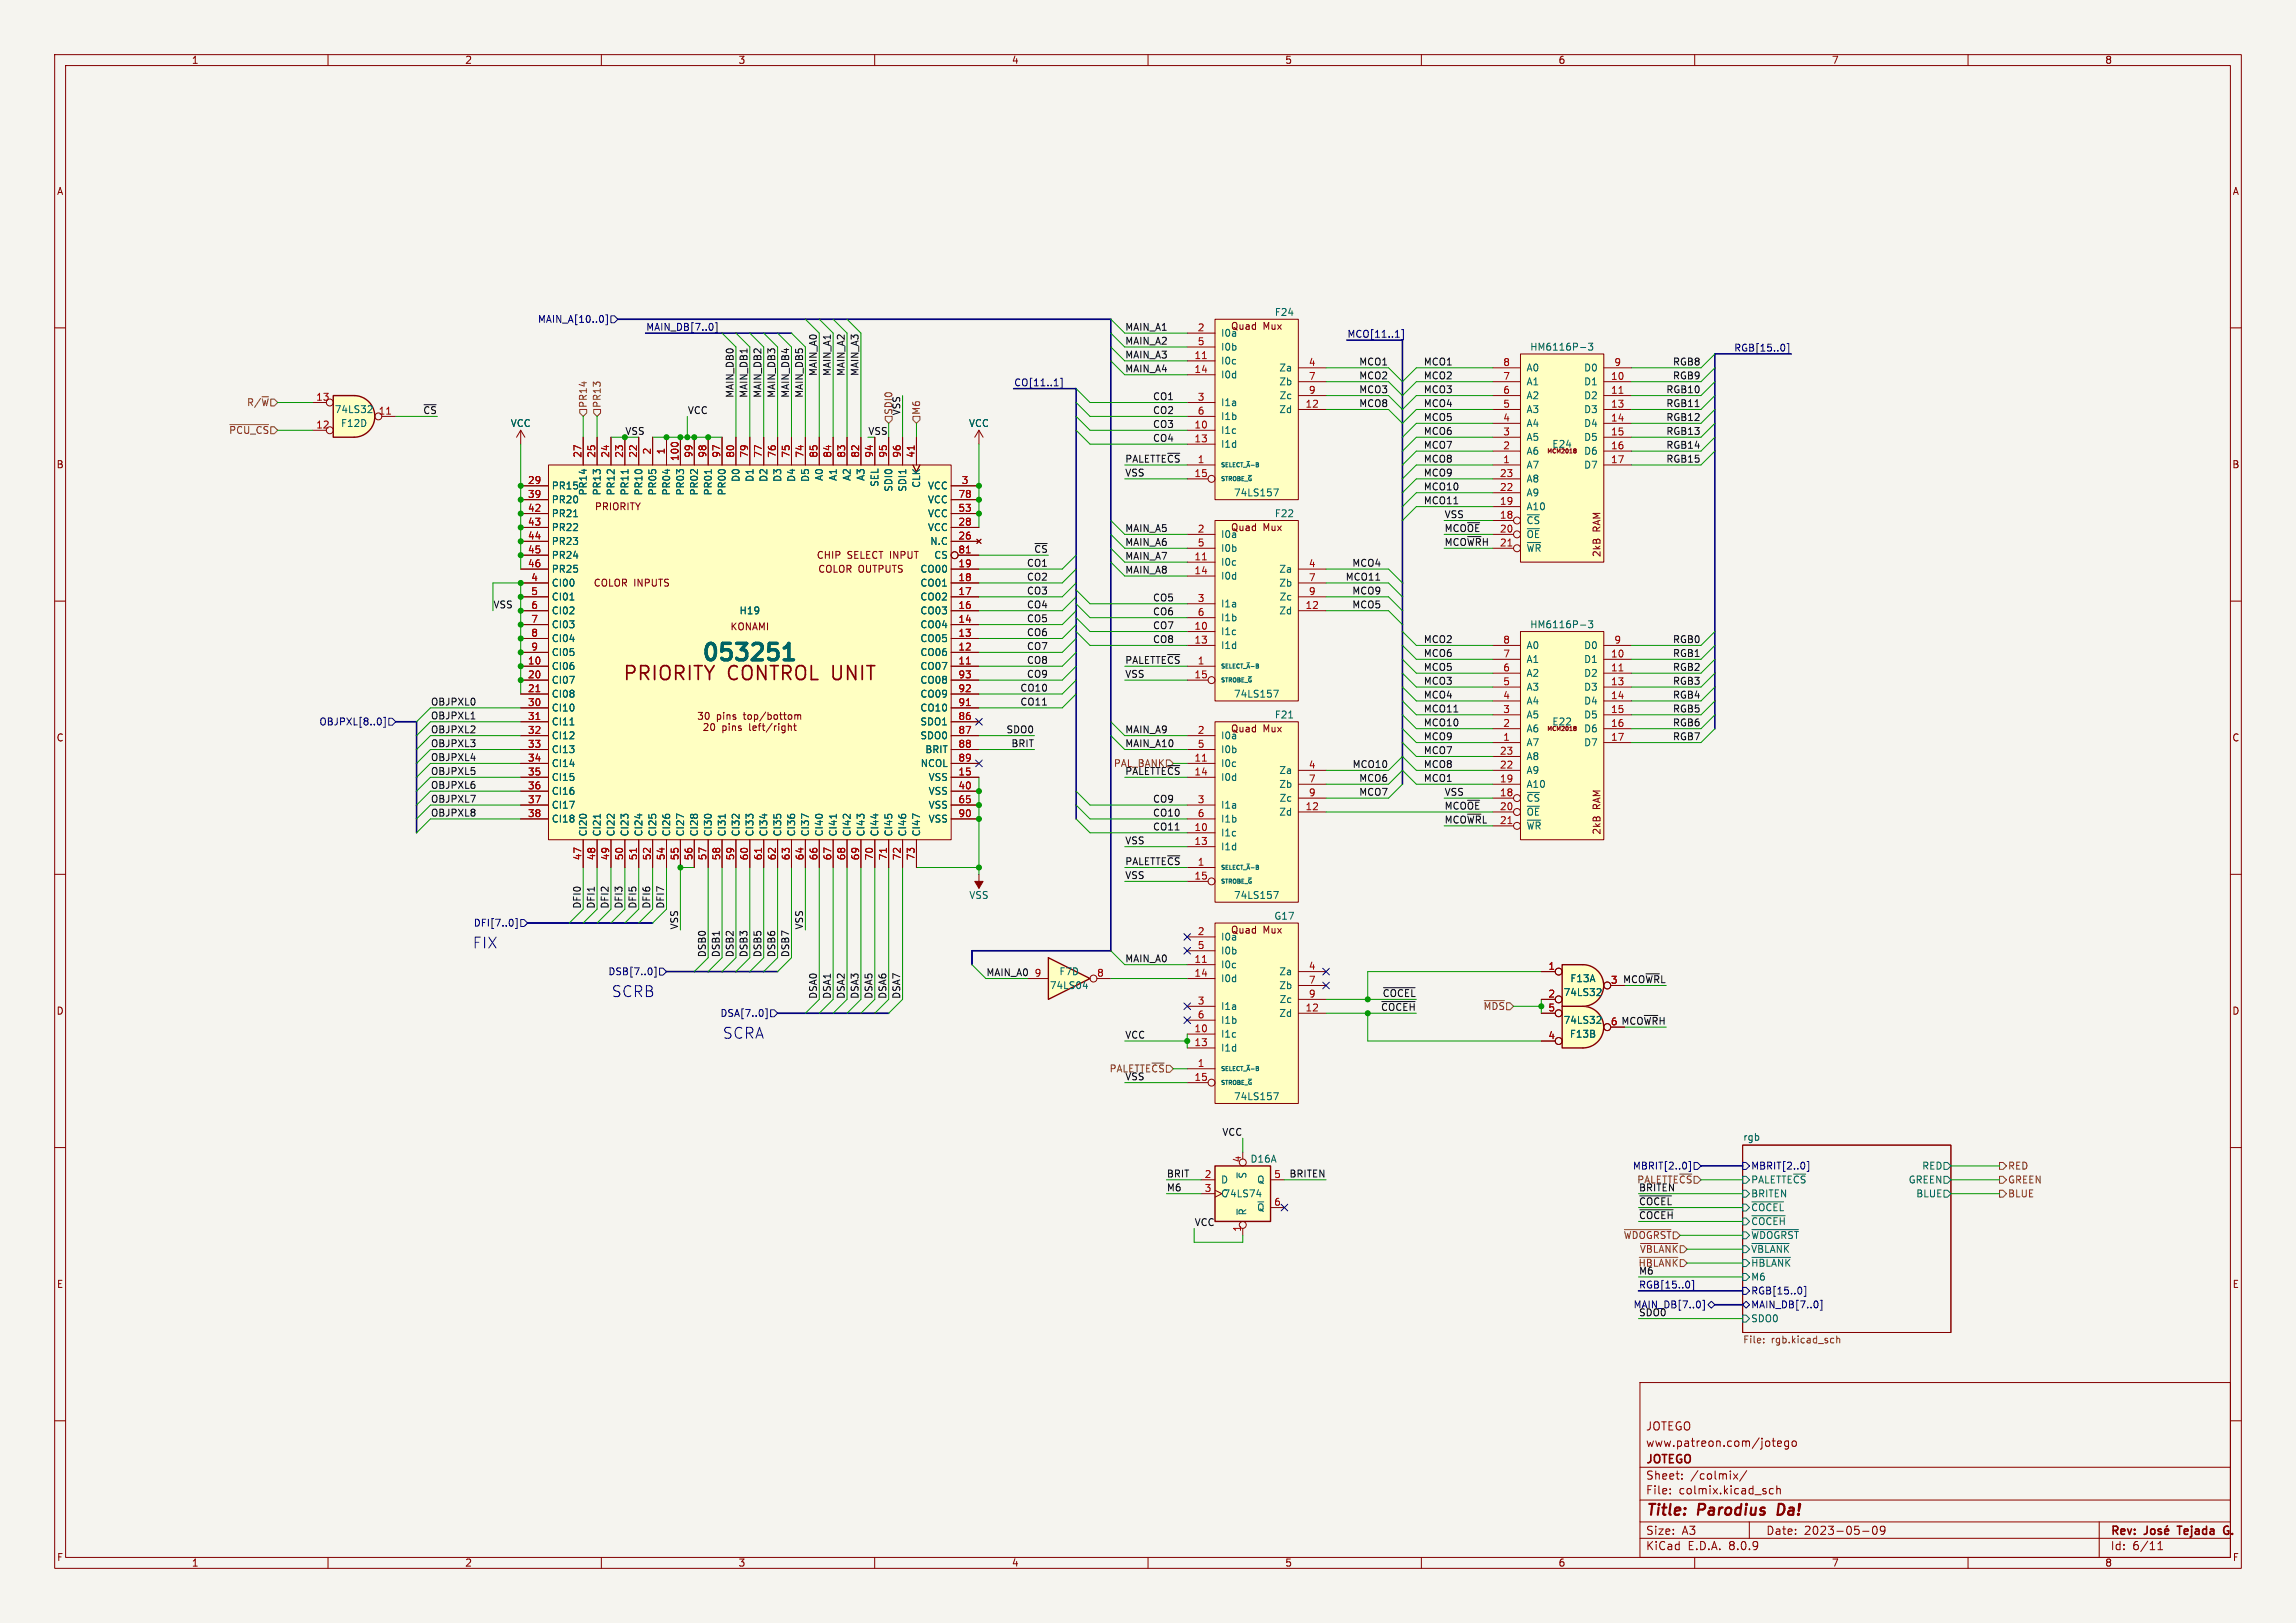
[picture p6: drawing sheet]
<svg xmlns="http://www.w3.org/2000/svg" width="420mm" height="297mm" viewBox="0 0 420 297" stroke-linecap="round" stroke-linejoin="round" font-family="sans-serif">
<defs><g id="words">
<text font-size="4.2" fill="#006464" x="128" y="121.8">053251</text>
<g font-size="3.5" fill="#840000">
<text x="113.8" y="124.9">PRIORITY</text>
<text x="133" y="124.9">CONTROL UNIT</text>
</g>
<g font-size="2.8" fill="#0000c2">
<text x="86.4" y="173.7">FIX</text>
<text x="111.8" y="182.6">SCRB</text>
<text x="132.1" y="190.2">SCRA</text>
</g>
<g font-size="2.8" fill="#840000">
<text x="301" y="277.9">Title:</text>
<text x="310.6" y="277.9">Parodius</text>
<text x="326" y="277.9">Da!</text>
</g>
<g font-size="2.1" fill="#840000">
<text x="301" y="262">JOTEGO</text>
<text x="301" y="268.2">JOTEGO</text>
<text x="301" y="265">www.patreon.com/jotego</text>
<text x="301" y="273.7">File:</text>
<text x="301" y="271">Sheet:</text>
<text x="307.1" y="273.7">colmix.kicad_sch</text>
<text x="309.2" y="271">/colmix/</text>
<text x="301" y="281.1">Size:</text>
<text x="307.6" y="281.1">A3</text>
<text x="323" y="281.1">Date:</text>
<text x="330" y="281.1">2023-05-09</text>
<text x="386" y="281.3">Rev:</text>
<text x="399.1" y="281.3">Tejada</text>
<text x="408.1" y="281.3">G.</text>
<text x="301" y="283.9">KiCad</text>
<text x="308.7" y="283.9">E.D.A.</text>
<text x="316.3" y="283.9">8.0.9</text>
<text x="386" y="283.9">Id:</text>
<text x="390.1" y="283.9">6/11</text>
</g>
<g font-size="1.8" fill="#840000">
<text x="35" y="11.9">1</text>
<text x="85" y="11.9">2</text>
<text x="135" y="11.9">3</text>
<text x="185" y="11.9">4</text>
<text x="235" y="11.9">5</text>
<text x="285" y="11.9">6</text>
<text x="335" y="11.9">7</text>
<text x="385" y="11.9">8</text>
<text x="10.3" y="35.9">A</text>
<text x="408.3" y="35.9">A</text>
<text x="225.1" y="60.6">Quad</text>
<text x="231" y="60.6">Mux</text>
<text x="10.3" y="85.9">B</text>
<text x="408.2" y="85.9">B</text>
<text x="108.7" y="93.6">PRIORITY</text>
<text x="225.1" y="97.4">Quad</text>
<text x="231" y="97.4">Mux</text>
<text x="293" y="97.3" transform="rotate(-90 293 97.3)">RAM</text>
<text x="108.5" y="107.6">COLOR INPUTS</text>
<text x="149.3" y="102.5">CHIP</text>
<text x="149.6" y="105">COLOR OUTPUTS</text>
<text x="155" y="102.5">SELECT INPUT</text>
<text x="293" y="102" transform="rotate(-90 293 102)">2kB</text>
<text x="133.5" y="115.6">KONAMI</text>
<text x="10.3" y="135.9">C</text>
<text x="142.6" y="133">pins</text>
<text x="225.1" y="134.2">Quad</text>
<text x="231" y="134.2">Mux</text>
<text x="408.2" y="135.9">C</text>
<text x="293" y="148.1" transform="rotate(-90 293 148.1)">RAM</text>
<text x="293" y="152.8" transform="rotate(-90 293 152.8)">2kB</text>
<text x="225.1" y="171.1">Quad</text>
<text x="231" y="171.1">Mux</text>
<text x="10.3" y="185.9">D</text>
<text x="408.2" y="185.9">D</text>
<text x="294.6" y="187.7">6 MCO~{WR}H</text>
<text x="10.3" y="235.9">E</text>
<text x="408.3" y="235.9">E</text>
<text x="10.3" y="285.9">F</text>
<text x="35" y="286.9">1</text>
<text x="85" y="286.9">2</text>
<text x="135" y="286.9">3</text>
<text x="185" y="286.9">4</text>
<text x="235" y="286.9">5</text>
<text x="285" y="286.9">6</text>
<text x="335" y="286.9">7</text>
<text x="385" y="286.9">8</text>
<text x="408.3" y="285.9">F</text>
</g>
<g font-size="1.8" fill="#000084">
<text x="98.3" y="59.3">MAIN_A[10..0]</text>
<text x="118.1" y="60.6">MAIN_DB[7..0]</text>
<text x="246.4" y="61.9">MCO[11..1]</text>
<text x="317.1" y="64.4">RGB[15..0]</text>
<text x="185.4" y="70.8">CO[11..1]</text>
<text x="58.3" y="132.9">OBJPXL[8..0]</text>
<text x="86.6" y="169.8">DFI[7..0]</text>
<text x="111.2" y="178.7">DSB[7..0]</text>
<text x="131.7" y="186.3">DSA[7..0]</text>
<text x="298.6" y="214.2">MBRIT[2..0]</text>
<text x="320.2" y="214.2">MBRIT[2..0]</text>
<text x="298.7" y="239.6">MAIN_DB[7..0]</text>
<text x="299.7" y="235.9">RGB[15..0]</text>
<text x="320.2" y="237.1">RGB[15..0]</text>
<text x="320.2" y="239.6">MAIN_DB[7..0]</text>
</g>
<g font-size="1.8" fill="#006464">
<text x="233.1" y="58">F24</text>
<text x="223.3" y="61.8">I0a</text>
<text x="223.3" y="64.4">I0b</text>
<text x="279.8" y="64.4">HM6116P-3</text>
<text x="223.3" y="66.9">I0c</text>
<text x="223.3" y="69.4">I0d</text>
<text x="233.9" y="68.2">Za</text>
<text x="233.9" y="70.7">Zb</text>
<text x="279.1" y="70.7">A1</text>
<text x="279.1" y="68.2">A0</text>
<text x="289.7" y="70.7">D1</text>
<text x="289.7" y="68.2">D0</text>
<text x="61.1" y="75.8">74LS32</text>
<text x="223.3" y="74.5">I1a</text>
<text x="223.3" y="77.1">I1b</text>
<text x="233.9" y="75.8">Zd</text>
<text x="234" y="73.3">Zc</text>
<text x="279.1" y="75.8">A3</text>
<text x="279.1" y="73.3">A2</text>
<text x="289.7" y="73.3">D2</text>
<text x="289.7" y="75.8">D3</text>
<text x="62.3" y="78.3">F12D</text>
<text x="93.3" y="78.3">VCC</text>
<text x="177.2" y="78.3">VCC</text>
<text x="223.3" y="79.6">I1c</text>
<text x="223.3" y="82.1">I1d</text>
<text x="279.1" y="83.4">A6</text>
<text x="279.1" y="80.9">A5</text>
<text x="279.1" y="78.3">A4</text>
<text x="283.9" y="82.1">E24</text>
<text x="289.7" y="78.3">D4</text>
<text x="289.7" y="80.9">D5</text>
<text x="289.7" y="83.4">D6</text>
<text x="100.8" y="89.8">PR15</text>
<text x="135.5" y="88.3" transform="rotate(-90 135.5 88.3)">D0</text>
<text x="138" y="88.3" transform="rotate(-90 138 88.3)">D1</text>
<text x="140.6" y="88.3" transform="rotate(-90 140.6 88.3)">D2</text>
<text x="143.1" y="88.3" transform="rotate(-90 143.1 88.3)">D3</text>
<text x="145.6" y="88.3" transform="rotate(-90 145.6 88.3)">D4</text>
<text x="148.2" y="88.3" transform="rotate(-90 148.2 88.3)">D5</text>
<text x="150.7" y="88.1" transform="rotate(-90 150.7 88.1)">A0</text>
<text x="153.3" y="88.1" transform="rotate(-90 153.3 88.1)">A1</text>
<text x="155.8" y="88.1" transform="rotate(-90 155.8 88.1)">A2</text>
<text x="158.3" y="88.1" transform="rotate(-90 158.3 88.1)">A3</text>
<text x="160.9" y="89.2" transform="rotate(-90 160.9 89.2)">SEL</text>
<text x="168.5" y="89.4" transform="rotate(-90 168.5 89.4)">CLK</text>
<text x="169.7" y="89.8">VCC</text>
<text x="279.1" y="86">A7</text>
<text x="279.1" y="88.5">A8</text>
<text x="289.7" y="86">D7</text>
<text x="100.8" y="92.3">PR20</text>
<text x="100.8" y="94.8">PR21</text>
<text x="107.5" y="90.8" transform="rotate(-90 107.5 90.8)">PR14</text>
<text x="110.1" y="90.8" transform="rotate(-90 110.1 90.8)">PR13</text>
<text x="112.6" y="90.8" transform="rotate(-90 112.6 90.8)">PR12</text>
<text x="115.2" y="90.8" transform="rotate(-90 115.2 90.8)">PR11</text>
<text x="117.7" y="90.8" transform="rotate(-90 117.7 90.8)">PR10</text>
<text x="120.2" y="90.8" transform="rotate(-90 120.2 90.8)">PR05</text>
<text x="122.8" y="90.8" transform="rotate(-90 122.8 90.8)">PR04</text>
<text x="125.3" y="90.8" transform="rotate(-90 125.3 90.8)">PR03</text>
<text x="127.9" y="90.8" transform="rotate(-90 127.9 90.8)">PR02</text>
<text x="130.4" y="90.8" transform="rotate(-90 130.4 90.8)">PR01</text>
<text x="132.9" y="90.8" transform="rotate(-90 132.9 90.8)">PR00</text>
<text x="163.4" y="90.1" transform="rotate(-90 163.4 90.1)">SDI0</text>
<text x="166" y="90.1" transform="rotate(-90 166 90.1)">SDI1</text>
<text x="169.7" y="94.8">VCC</text>
<text x="169.7" y="92.3">VCC</text>
<text x="225.6" y="91">74LS157</text>
<text x="233.1" y="94.8">F22</text>
<text x="279.1" y="93.6">A10</text>
<text x="279.1" y="91">A9</text>
<text x="100.8" y="97.4">PR22</text>
<text x="100.8" y="99.9">PR23</text>
<text x="169.7" y="97.4">VCC</text>
<text x="170.1" y="99.9">N.C</text>
<text x="223.3" y="98.7">I0a</text>
<text x="223.3" y="101.2">I0b</text>
<text x="279.1" y="96.1">~{CS}</text>
<text x="279.1" y="98.7">~{OE}</text>
<text x="279.1" y="101.2">~{WR}</text>
<text x="100.8" y="107.5">CI00</text>
<text x="100.8" y="102.5">PR24</text>
<text x="100.8" y="105">PR25</text>
<text x="168.3" y="107.5">CO01</text>
<text x="168.3" y="105">CO00</text>
<text x="170.8" y="102.5">CS</text>
<text x="223.3" y="103.7">I0c</text>
<text x="223.3" y="106.3">I0d</text>
<text x="233.9" y="105">Za</text>
<text x="233.9" y="107.5">Zb</text>
<text x="100.8" y="110.1">CI01</text>
<text x="100.8" y="112.6">CI02</text>
<text x="135.2" y="112.6">H19</text>
<text x="168.3" y="112.6">CO03</text>
<text x="168.3" y="110.1">CO02</text>
<text x="223.3" y="111.4">I1a</text>
<text x="223.3" y="113.9">I1b</text>
<text x="233.9" y="112.6">Zd</text>
<text x="234" y="110.1">Zc</text>
<text x="100.8" y="115.2">CI03</text>
<text x="100.8" y="117.7">CI04</text>
<text x="168.3" y="117.7">CO05</text>
<text x="168.3" y="115.2">CO04</text>
<text x="223.3" y="116.4">I1c</text>
<text x="223.3" y="119">I1d</text>
<text x="279.1" y="119">A0</text>
<text x="279.8" y="115.2">HM6116P-3</text>
<text x="289.7" y="119">D0</text>
<text x="100.8" y="122.8">CI06</text>
<text x="100.8" y="125.3">CI07</text>
<text x="100.8" y="120.2">CI05</text>
<text x="168.3" y="122.8">CO07</text>
<text x="168.3" y="120.2">CO06</text>
<text x="168.3" y="125.3">CO08</text>
<text x="279.1" y="124.1">A2</text>
<text x="279.1" y="121.5">A1</text>
<text x="289.7" y="121.5">D1</text>
<text x="289.7" y="124.1">D2</text>
<text x="100.8" y="127.9">CI08</text>
<text x="100.8" y="130.4">CI10</text>
<text x="168.3" y="130.4">CO10</text>
<text x="168.3" y="127.9">CO09</text>
<text x="225.6" y="127.9">74LS157</text>
<text x="233.1" y="131.7">F21</text>
<text x="279.1" y="131.7">A5</text>
<text x="279.1" y="129.1">A4</text>
<text x="279.1" y="126.6">A3</text>
<text x="289.7" y="126.6">D3</text>
<text x="289.7" y="129.1">D4</text>
<text x="289.7" y="131.7">D5</text>
<text x="100.8" y="132.9">CI11</text>
<text x="100.8" y="135.5">CI12</text>
<text x="168.3" y="132.9">SDO1</text>
<text x="168.3" y="135.5">SDO0</text>
<text x="223.3" y="135.5">I0a</text>
<text x="279.1" y="136.8">A7</text>
<text x="279.1" y="134.2">A6</text>
<text x="283.9" y="132.9">E22</text>
<text x="289.7" y="134.2">D6</text>
<text x="289.7" y="136.8">D7</text>
<text x="100.8" y="138">CI13</text>
<text x="100.8" y="140.6">CI14</text>
<text x="100.8" y="143.1">CI15</text>
<text x="168.3" y="140.6">NCOL</text>
<text x="169.2" y="138">BRIT</text>
<text x="169.8" y="143.1">VSS</text>
<text x="223.3" y="140.6">I0c</text>
<text x="223.3" y="143.1">I0d</text>
<text x="223.3" y="138">I0b</text>
<text x="233.9" y="141.8">Za</text>
<text x="279.1" y="141.8">A9</text>
<text x="279.1" y="139.3">A8</text>
<text x="100.8" y="145.6">CI16</text>
<text x="100.8" y="148.2">CI17</text>
<text x="169.8" y="145.6">VSS</text>
<text x="169.8" y="148.2">VSS</text>
<text x="223.3" y="148.2">I1a</text>
<text x="233.9" y="149.5">Zd</text>
<text x="233.9" y="144.4">Zb</text>
<text x="234" y="146.9">Zc</text>
<text x="279.1" y="146.9">~{CS}</text>
<text x="279.1" y="144.4">A10</text>
<text x="279.1" y="149.5">~{OE}</text>
<text x="100.8" y="150.7">CI18</text>
<text x="107.5" y="153.2" transform="rotate(-90 107.5 153.2)">CI20</text>
<text x="110.1" y="153.2" transform="rotate(-90 110.1 153.2)">CI21</text>
<text x="112.6" y="153.2" transform="rotate(-90 112.6 153.2)">CI22</text>
<text x="115.2" y="153.2" transform="rotate(-90 115.2 153.2)">CI23</text>
<text x="117.7" y="153.2" transform="rotate(-90 117.7 153.2)">CI24</text>
<text x="120.2" y="153.2" transform="rotate(-90 120.2 153.2)">CI25</text>
<text x="122.8" y="153.2" transform="rotate(-90 122.8 153.2)">CI26</text>
<text x="125.3" y="153.2" transform="rotate(-90 125.3 153.2)">CI27</text>
<text x="127.9" y="153.2" transform="rotate(-90 127.9 153.2)">CI28</text>
<text x="130.4" y="153.2" transform="rotate(-90 130.4 153.2)">CI30</text>
<text x="132.9" y="153.2" transform="rotate(-90 132.9 153.2)">CI31</text>
<text x="135.5" y="153.2" transform="rotate(-90 135.5 153.2)">CI32</text>
<text x="138" y="153.2" transform="rotate(-90 138 153.2)">CI33</text>
<text x="140.6" y="153.2" transform="rotate(-90 140.6 153.2)">CI34</text>
<text x="143.1" y="153.2" transform="rotate(-90 143.1 153.2)">CI35</text>
<text x="145.6" y="153.2" transform="rotate(-90 145.6 153.2)">CI36</text>
<text x="148.2" y="153.2" transform="rotate(-90 148.2 153.2)">CI37</text>
<text x="150.7" y="153.2" transform="rotate(-90 150.7 153.2)">CI40</text>
<text x="153.3" y="153.2" transform="rotate(-90 153.3 153.2)">CI41</text>
<text x="155.8" y="153.2" transform="rotate(-90 155.8 153.2)">CI42</text>
<text x="158.3" y="153.2" transform="rotate(-90 158.3 153.2)">CI43</text>
<text x="160.9" y="153.2" transform="rotate(-90 160.9 153.2)">CI44</text>
<text x="163.4" y="153.2" transform="rotate(-90 163.4 153.2)">CI45</text>
<text x="166" y="153.2" transform="rotate(-90 166 153.2)">CI46</text>
<text x="168.5" y="153.2" transform="rotate(-90 168.5 153.2)">CI47</text>
<text x="169.8" y="150.7">VSS</text>
<text x="223.3" y="153.3">I1c</text>
<text x="223.3" y="155.8">I1d</text>
<text x="223.3" y="150.7">I1b</text>
<text x="279.1" y="152">~{WR}</text>
<text x="177.2" y="164.7">VSS</text>
<text x="225.6" y="164.7">74LS157</text>
<text x="223.3" y="172.3">I0a</text>
<text x="233" y="168.5">G17</text>
<text x="193.7" y="178.7">F7D</text>
<text x="223.3" y="177.4">I0c</text>
<text x="223.3" y="179.9">I0d</text>
<text x="223.3" y="174.9">I0b</text>
<text x="233.9" y="178.7">Za</text>
<text x="287.2" y="179.9">F13A</text>
<text x="191.9" y="181.2">74LS04</text>
<text x="223.3" y="185">I1a</text>
<text x="233.9" y="181.2">Zb</text>
<text x="234" y="183.7">Zc</text>
<text x="285.9" y="182.5">74LS32</text>
<text x="223.3" y="190.1">I1c</text>
<text x="223.3" y="187.6">I1b</text>
<text x="233.9" y="186.3">Zd</text>
<text x="285.9" y="187.6">74LS32</text>
<text x="287.1" y="190.1">F13B</text>
<text x="223.3" y="192.6">I1d</text>
<text x="225.6" y="201.5">74LS157</text>
<text x="318.8" y="208.8">rgb</text>
<text x="228.2" y="215.8" transform="rotate(-90 228.2 215.8)">~{S}</text>
<text x="228.6" y="213">D16A</text>
<text x="351.5" y="214.2">RED</text>
<text x="223.3" y="216.8">D</text>
<text x="223.3" y="219.3">C</text>
<text x="223.7" y="219.3">74LS74</text>
<text x="229.9" y="216.8">Q</text>
<text x="229.9" y="221.8">~{Q}</text>
<text x="320.2" y="221.8">~{COCEL}</text>
<text x="320.2" y="219.3">BRITEN</text>
<text x="320.2" y="216.8">PALETTE~{CS}</text>
<text x="349" y="216.8">GREEN</text>
<text x="350.4" y="219.3">BLUE</text>
<text x="228.2" y="222.5" transform="rotate(-90 228.2 222.5)">~{R}</text>
<text x="320.2" y="224.4">~{COCEH}</text>
<text x="320.2" y="226.9">~{WDOGRST}</text>
<text x="320.2" y="229.5">~{VBLANK}</text>
<text x="320.2" y="232">~{HBLANK}</text>
<text x="320.2" y="234.5">M6</text>
<text x="320.2" y="242.2">SDO0</text>
</g>
<g font-size="1.8" fill="#0f0f0f">
<text x="205.7" y="63.2">MAIN_A2</text>
<text x="205.7" y="65.7">MAIN_A3</text>
<text x="205.7" y="60.6">MAIN_A1</text>
<text x="149.5" y="68.9" transform="rotate(-90 149.5 68.9)">MAIN_A0</text>
<text x="152.1" y="68.9" transform="rotate(-90 152.1 68.9)">MAIN_A1</text>
<text x="154.6" y="68.9" transform="rotate(-90 154.6 68.9)">MAIN_A2</text>
<text x="157.1" y="68.9" transform="rotate(-90 157.1 68.9)">MAIN_A3</text>
<text x="205.7" y="68.2">MAIN_A4</text>
<text x="248.5" y="67">MCO1</text>
<text x="248.5" y="69.5">MCO2</text>
<text x="260.3" y="67">MCO1</text>
<text x="260.3" y="69.5">MCO2</text>
<text x="305.9" y="69.5">RGB9</text>
<text x="305.9" y="67">RGB8</text>
<text x="77.3" y="75.9">~{CS}</text>
<text x="125.7" y="75.9">VCC</text>
<text x="134.3" y="72.9" transform="rotate(-90 134.3 72.9)">MAIN_DB0</text>
<text x="136.8" y="72.9" transform="rotate(-90 136.8 72.9)">MAIN_DB1</text>
<text x="139.4" y="72.9" transform="rotate(-90 139.4 72.9)">MAIN_DB2</text>
<text x="141.9" y="72.9" transform="rotate(-90 141.9 72.9)">MAIN_DB3</text>
<text x="144.4" y="72.9" transform="rotate(-90 144.4 72.9)">MAIN_DB4</text>
<text x="147" y="72.9" transform="rotate(-90 147 72.9)">MAIN_DB5</text>
<text x="164.8" y="76.1" transform="rotate(-90 164.8 76.1)">VSS</text>
<text x="210.8" y="75.9">CO2</text>
<text x="210.8" y="73.3">CO1</text>
<text x="248.5" y="72">MCO3</text>
<text x="248.5" y="74.6">MCO8</text>
<text x="260.3" y="72">MCO3</text>
<text x="260.3" y="74.6">MCO4</text>
<text x="260.3" y="77.1">MCO5</text>
<text x="304.7" y="74.6">RGB11</text>
<text x="304.7" y="77.1">RGB12</text>
<text x="304.7" y="72">RGB10</text>
<text x="210.8" y="80.9">CO4</text>
<text x="210.8" y="78.4">CO3</text>
<text x="260.3" y="79.7">MCO6</text>
<text x="260.3" y="82.2">MCO7</text>
<text x="304.7" y="79.7">RGB13</text>
<text x="304.7" y="82.2">RGB14</text>
<text x="205.7" y="84.7">PALETTE~{CS} 1</text>
<text x="205.7" y="87.3">VSS</text>
<text x="260.3" y="87.3">MCO9</text>
<text x="260.3" y="84.7">MCO8</text>
<text x="260.3" y="89.8">MCO10</text>
<text x="304.7" y="84.7">RGB15</text>
<text x="260.3" y="92.4">MCO11</text>
<text x="264.2" y="94.9">VSS</text>
<text x="189.1" y="101.3">~{CS}</text>
<text x="205.7" y="100">MAIN_A6</text>
<text x="205.7" y="97.4">MAIN_A5</text>
<text x="264.2" y="100">MCO~{WR}H21</text>
<text x="264.2" y="97.4">MCO~{OE} 20</text>
<text x="187.8" y="103.8">CO1</text>
<text x="187.8" y="106.3">CO2</text>
<text x="205.7" y="102.5">MAIN_A7</text>
<text x="205.7" y="105.1">MAIN_A8</text>
<text x="246.1" y="106.3">MCO11</text>
<text x="247.3" y="103.8">MCO4</text>
<text x="90.2" y="111.4">VSS</text>
<text x="187.8" y="108.9">CO3</text>
<text x="187.8" y="111.4">CO4</text>
<text x="187.8" y="114">CO5</text>
<text x="210.8" y="112.7">CO6</text>
<text x="210.8" y="110.1">CO5</text>
<text x="247.3" y="111.4">MCO5</text>
<text x="247.3" y="108.9">MCO9</text>
<text x="187.8" y="116.5">CO6</text>
<text x="187.8" y="119">CO7</text>
<text x="210.8" y="117.8">CO8</text>
<text x="210.8" y="115.2">CO7</text>
<text x="260.3" y="117.8">MCO2</text>
<text x="305.9" y="117.8">RGB0</text>
<text x="187.8" y="121.6">CO8</text>
<text x="187.8" y="124.1">CO9</text>
<text x="205.7" y="121.6">PALETTE~{CS} 1</text>
<text x="205.7" y="124.1">VSS</text>
<text x="260.3" y="125.4">MCO3</text>
<text x="260.3" y="122.8">MCO5</text>
<text x="260.3" y="120.3">MCO6</text>
<text x="305.9" y="122.8">RGB2</text>
<text x="305.9" y="120.3">RGB1</text>
<text x="305.9" y="125.4">RGB3</text>
<text x="78.7" y="129.2">OBJPXL0</text>
<text x="78.7" y="131.7">OBJPXL1</text>
<text x="186.5" y="129.2">CO11</text>
<text x="186.5" y="126.7">CO10</text>
<text x="260.3" y="127.9">MCO4</text>
<text x="260.3" y="130.5">MCO11</text>
<text x="305.9" y="127.9">RGB4</text>
<text x="305.9" y="130.5">RGB5</text>
<text x="78.7" y="134.3">OBJPXL2</text>
<text x="78.7" y="136.8">OBJPXL3</text>
<text x="184" y="134.3">SDO0</text>
<text x="184.9" y="136.8">BRIT</text>
<text x="205.7" y="136.8">MAIN_A10</text>
<text x="205.7" y="134.3">MAIN_A9</text>
<text x="260.3" y="133">MCO10</text>
<text x="260.3" y="135.5">MCO9</text>
<text x="305.9" y="135.5">RGB7</text>
<text x="305.9" y="133">RGB6</text>
<text x="78.7" y="141.9">OBJPXL5</text>
<text x="78.7" y="139.4">OBJPXL4</text>
<text x="203.7" y="140.6">PAL_BANK</text>
<text x="205.7" y="141.9">PALETTE~{CS}14</text>
<text x="247.3" y="140.6">MCO10</text>
<text x="248.5" y="143.2">MCO6</text>
<text x="260.3" y="138.1">MCO7</text>
<text x="260.3" y="140.6">MCO8</text>
<text x="260.3" y="143.2">MCO1</text>
<text x="78.7" y="149.5">OBJPXL8</text>
<text x="78.7" y="144.4">OBJPXL6</text>
<text x="78.7" y="147">OBJPXL7</text>
<text x="210.8" y="149.5">CO10</text>
<text x="210.8" y="147">CO9</text>
<text x="248.5" y="145.7">MCO7</text>
<text x="264.2" y="145.7">VSS</text>
<text x="264.2" y="148.2">MCO~{OE} 20</text>
<text x="205.7" y="154.6">VSS</text>
<text x="210.8" y="152.1">CO11</text>
<text x="264.2" y="150.8">MCO~{WR}L21</text>
<text x="205.7" y="158.4">PALETTE~{CS} 1</text>
<text x="205.7" y="160.9">VSS</text>
<text x="106.3" y="166.4" transform="rotate(-90 106.3 166.4)">DFI0</text>
<text x="108.9" y="166.4" transform="rotate(-90 108.9 166.4)">DFI1</text>
<text x="111.4" y="166.4" transform="rotate(-90 111.4 166.4)">DFI2</text>
<text x="114" y="166.4" transform="rotate(-90 114 166.4)">DFI3</text>
<text x="116.5" y="166.4" transform="rotate(-90 116.5 166.4)">DFI5</text>
<text x="119" y="166.4" transform="rotate(-90 119 166.4)">DFI6</text>
<text x="121.6" y="166.4" transform="rotate(-90 121.6 166.4)">DFI7</text>
<text x="124.1" y="170.2" transform="rotate(-90 124.1 170.2)">VSS</text>
<text x="147" y="170.2" transform="rotate(-90 147 170.2)">VSS</text>
<text x="129.2" y="175.3" transform="rotate(-90 129.2 175.3)">DSB0</text>
<text x="131.7" y="175.3" transform="rotate(-90 131.7 175.3)">DSB1</text>
<text x="134.3" y="175.3" transform="rotate(-90 134.3 175.3)">DSB2</text>
<text x="136.8" y="175.3" transform="rotate(-90 136.8 175.3)">DSB3</text>
<text x="139.4" y="175.3" transform="rotate(-90 139.4 175.3)">DSB5</text>
<text x="141.9" y="175.3" transform="rotate(-90 141.9 175.3)">DSB6</text>
<text x="144.4" y="175.3" transform="rotate(-90 144.4 175.3)">DSB7</text>
<text x="180.3" y="178.7">MAIN_A0</text>
<text x="205.7" y="176.2">MAIN_A0</text>
<text x="296.8" y="180">MCO~{WR}L</text>
<text x="149.5" y="182.9" transform="rotate(-90 149.5 182.9)">DSA0</text>
<text x="152.1" y="182.9" transform="rotate(-90 152.1 182.9)">DSA1</text>
<text x="154.6" y="182.9" transform="rotate(-90 154.6 182.9)">DSA2</text>
<text x="157.1" y="182.9" transform="rotate(-90 157.1 182.9)">DSA3</text>
<text x="159.7" y="182.9" transform="rotate(-90 159.7 182.9)">DSA5</text>
<text x="162.2" y="182.9" transform="rotate(-90 162.2 182.9)">DSA6</text>
<text x="164.8" y="182.9" transform="rotate(-90 164.8 182.9)">DSA7</text>
<text x="252.5" y="185.1">~{COCEH}</text>
<text x="252.8" y="182.5">~{COCEL}</text>
<text x="205.7" y="190.2">VCC</text>
<text x="205.7" y="197.8">VSS</text>
<text x="223.5" y="207.9">VCC</text>
<text x="213.4" y="215.6">BRIT</text>
<text x="235.8" y="215.6">BRITEN</text>
<text x="213.4" y="218.1">M6</text>
<text x="299.7" y="218.1">BRITEN</text>
<text x="299.7" y="220.6">~{COCEL}</text>
<text x="218.4" y="224.4">VCC</text>
<text x="299.7" y="223.2">~{COCEH}</text>
<text x="299.7" y="233.3">M6</text>
<text x="299.7" y="241">SDO0</text>
</g>
<g font-size="1.8" fill="#a90000">
<text x="218.4" y="65.8">11</text>
<text x="219" y="60.7">2</text>
<text x="219" y="63.2">5</text>
<text x="218.4" y="68.3">14</text>
<text x="239.3" y="67.1">4</text>
<text x="239.3" y="69.6">7</text>
<text x="274.9" y="69.6">7</text>
<text x="274.9" y="67.1">8</text>
<text x="294.6" y="69.6">10</text>
<text x="295.2" y="67.1">9</text>
<text x="57.7" y="73.4">13</text>
<text x="69.2" y="75.9">11</text>
<text x="219" y="73.4">3</text>
<text x="219" y="75.9">6</text>
<text x="238.7" y="74.7">12</text>
<text x="239.3" y="72.1">9</text>
<text x="274.9" y="77.2">4</text>
<text x="274.9" y="74.7">5</text>
<text x="274.9" y="72.1">6</text>
<text x="294.6" y="72.1">11</text>
<text x="294.6" y="74.7">13</text>
<text x="294.6" y="77.2">14</text>
<text x="57.7" y="78.5">12</text>
<text x="106.4" y="83.9" transform="rotate(-90 106.4 83.9)">27</text>
<text x="109" y="83.9" transform="rotate(-90 109 83.9)">25</text>
<text x="111.5" y="83.9" transform="rotate(-90 111.5 83.9)">24</text>
<text x="114" y="83.9" transform="rotate(-90 114 83.9)">23</text>
<text x="116.6" y="83.9" transform="rotate(-90 116.6 83.9)">22</text>
<text x="119.1" y="83.3" transform="rotate(-90 119.1 83.3)">2</text>
<text x="121.7" y="83.3" transform="rotate(-90 121.7 83.3)">1</text>
<text x="126.7" y="83.9" transform="rotate(-90 126.7 83.9)">99</text>
<text x="129.3" y="83.9" transform="rotate(-90 129.3 83.9)">98</text>
<text x="131.8" y="83.9" transform="rotate(-90 131.8 83.9)">97</text>
<text x="134.4" y="83.9" transform="rotate(-90 134.4 83.9)">80</text>
<text x="136.9" y="83.9" transform="rotate(-90 136.9 83.9)">79</text>
<text x="139.4" y="83.9" transform="rotate(-90 139.4 83.9)">77</text>
<text x="142" y="83.9" transform="rotate(-90 142 83.9)">76</text>
<text x="144.5" y="83.9" transform="rotate(-90 144.5 83.9)">75</text>
<text x="147.1" y="83.9" transform="rotate(-90 147.1 83.9)">74</text>
<text x="149.6" y="83.9" transform="rotate(-90 149.6 83.9)">85</text>
<text x="152.1" y="83.9" transform="rotate(-90 152.1 83.9)">84</text>
<text x="154.7" y="83.9" transform="rotate(-90 154.7 83.9)">83</text>
<text x="157.2" y="83.9" transform="rotate(-90 157.2 83.9)">82</text>
<text x="159.8" y="83.9" transform="rotate(-90 159.8 83.9)">94</text>
<text x="162.3" y="83.9" transform="rotate(-90 162.3 83.9)">95</text>
<text x="164.8" y="83.9" transform="rotate(-90 164.8 83.9)">96</text>
<text x="167.4" y="83.9" transform="rotate(-90 167.4 83.9)">41</text>
<text x="218.4" y="78.5">10</text>
<text x="218.4" y="81">13</text>
<text x="274.9" y="82.3">2</text>
<text x="274.9" y="79.8">3</text>
<text x="294.6" y="79.8">15</text>
<text x="294.6" y="82.3">16</text>
<text x="96.5" y="88.6">29</text>
<text x="124.2" y="84.5" transform="rotate(-90 124.2 84.5)">100</text>
<text x="175.8" y="88.6">3</text>
<text x="218.4" y="87.4">15</text>
<text x="274.3" y="89.9">22</text>
<text x="274.3" y="87.4">23</text>
<text x="274.9" y="84.8">1</text>
<text x="294.6" y="84.8">17</text>
<text x="96.5" y="91.2">39</text>
<text x="96.5" y="93.7">42</text>
<text x="175.2" y="93.7">53</text>
<text x="175.2" y="91.2">78</text>
<text x="274.3" y="95">18</text>
<text x="274.3" y="92.5">19</text>
<text x="96.5" y="96.3">43</text>
<text x="96.5" y="98.8">44</text>
<text x="96.5" y="101.3">45</text>
<text x="175.2" y="98.8">26</text>
<text x="175.2" y="96.3">28</text>
<text x="175.2" y="101.3">81</text>
<text x="219" y="97.5">2</text>
<text x="219" y="100.1">5</text>
<text x="96.5" y="103.9">46</text>
<text x="97.1" y="106.4">4</text>
<text x="175.2" y="106.4">18</text>
<text x="175.2" y="103.9">19</text>
<text x="218.4" y="102.6">11</text>
<text x="218.4" y="105.2">14</text>
<text x="239.3" y="103.9">4</text>
<text x="239.3" y="106.4">7</text>
<text x="97.1" y="109">5</text>
<text x="97.1" y="111.5">6</text>
<text x="175.2" y="111.5">16</text>
<text x="175.2" y="109">17</text>
<text x="219" y="110.2">3</text>
<text x="219" y="112.8">6</text>
<text x="238.7" y="111.5">12</text>
<text x="239.3" y="109">9</text>
<text x="97.1" y="114">7</text>
<text x="97.1" y="116.6">8</text>
<text x="97.1" y="119.1">9</text>
<text x="175.2" y="119.1">12</text>
<text x="175.2" y="116.6">13</text>
<text x="175.2" y="114">14</text>
<text x="218.4" y="115.3">10</text>
<text x="218.4" y="117.9">13</text>
<text x="274.9" y="117.9">8</text>
<text x="295.2" y="117.9">9</text>
<text x="96.5" y="121.7">10</text>
<text x="96.5" y="124.2">20</text>
<text x="175.2" y="121.7">11</text>
<text x="175.2" y="124.2">93</text>
<text x="218.4" y="124.2">15</text>
<text x="274.9" y="125.5">5</text>
<text x="274.9" y="122.9">6</text>
<text x="274.9" y="120.4">7</text>
<text x="294.6" y="120.4">10</text>
<text x="294.6" y="122.9">11</text>
<text x="294.6" y="125.5">13</text>
<text x="96.5" y="126.7">21</text>
<text x="96.5" y="129.3">30</text>
<text x="96.5" y="131.8">31</text>
<text x="175.2" y="131.8">86</text>
<text x="175.2" y="129.3">91</text>
<text x="175.2" y="126.7">92</text>
<text x="274.9" y="130.6">3</text>
<text x="274.9" y="128">4</text>
<text x="294.6" y="128">14</text>
<text x="294.6" y="130.6">15</text>
<text x="96.5" y="134.4">32</text>
<text x="96.5" y="136.9">33</text>
<text x="175.2" y="134.4">87</text>
<text x="175.2" y="136.9">88</text>
<text x="219" y="134.4">2</text>
<text x="219" y="136.9">5</text>
<text x="274.9" y="135.6">1</text>
<text x="274.9" y="133.1">2</text>
<text x="294.6" y="133.1">16</text>
<text x="294.6" y="135.6">17</text>
<text x="96.5" y="139.4">34</text>
<text x="96.5" y="142">35</text>
<text x="175.2" y="142">15</text>
<text x="175.2" y="139.4">89</text>
<text x="218.4" y="139.4">11</text>
<text x="239.3" y="140.7">4</text>
<text x="239.3" y="143.3">7</text>
<text x="274.3" y="143.3">19</text>
<text x="274.3" y="140.7">22</text>
<text x="274.3" y="138.2">23</text>
<text x="96.5" y="144.5">36</text>
<text x="96.5" y="147.1">37</text>
<text x="96.5" y="149.6">38</text>
<text x="175.2" y="144.5">40</text>
<text x="175.2" y="147.1">65</text>
<text x="175.2" y="149.6">90</text>
<text x="219" y="147.1">3</text>
<text x="219" y="149.6">6</text>
<text x="238.7" y="148.3">12</text>
<text x="239.3" y="145.8">9</text>
<text x="274.3" y="145.8">18</text>
<text x="218.4" y="152.1">10</text>
<text x="218.4" y="154.7">13</text>
<text x="106.4" y="157.5" transform="rotate(-90 106.4 157.5)">47</text>
<text x="109" y="157.5" transform="rotate(-90 109 157.5)">48</text>
<text x="111.5" y="157.5" transform="rotate(-90 111.5 157.5)">49</text>
<text x="114" y="157.5" transform="rotate(-90 114 157.5)">50</text>
<text x="116.6" y="157.5" transform="rotate(-90 116.6 157.5)">51</text>
<text x="119.1" y="157.5" transform="rotate(-90 119.1 157.5)">52</text>
<text x="121.7" y="157.5" transform="rotate(-90 121.7 157.5)">54</text>
<text x="124.2" y="157.5" transform="rotate(-90 124.2 157.5)">55</text>
<text x="126.7" y="157.5" transform="rotate(-90 126.7 157.5)">56</text>
<text x="129.3" y="157.5" transform="rotate(-90 129.3 157.5)">57</text>
<text x="131.8" y="157.5" transform="rotate(-90 131.8 157.5)">58</text>
<text x="134.4" y="157.5" transform="rotate(-90 134.4 157.5)">59</text>
<text x="136.9" y="157.5" transform="rotate(-90 136.9 157.5)">60</text>
<text x="139.4" y="157.5" transform="rotate(-90 139.4 157.5)">61</text>
<text x="142" y="157.5" transform="rotate(-90 142 157.5)">62</text>
<text x="144.5" y="157.5" transform="rotate(-90 144.5 157.5)">63</text>
<text x="147.1" y="157.5" transform="rotate(-90 147.1 157.5)">64</text>
<text x="149.6" y="157.5" transform="rotate(-90 149.6 157.5)">66</text>
<text x="152.1" y="157.5" transform="rotate(-90 152.1 157.5)">67</text>
<text x="154.7" y="157.5" transform="rotate(-90 154.7 157.5)">68</text>
<text x="157.2" y="157.5" transform="rotate(-90 157.2 157.5)">69</text>
<text x="159.8" y="157.5" transform="rotate(-90 159.8 157.5)">70</text>
<text x="162.3" y="157.5" transform="rotate(-90 162.3 157.5)">71</text>
<text x="164.8" y="157.5" transform="rotate(-90 164.8 157.5)">72</text>
<text x="167.4" y="157.5" transform="rotate(-90 167.4 157.5)">73</text>
<text x="218.4" y="161">15</text>
<text x="219" y="171.2">2</text>
<text x="219" y="173.7">5</text>
<text x="189.2" y="178.8">9</text>
<text x="200.6" y="178.8">8</text>
<text x="218.4" y="176.3">11</text>
<text x="218.4" y="178.8">14</text>
<text x="239.3" y="177.5">4</text>
<text x="283.1" y="177.5">1</text>
<text x="219" y="183.9">3</text>
<text x="238.7" y="185.2">12</text>
<text x="239.3" y="180.1">7</text>
<text x="239.3" y="182.6">9</text>
<text x="283.1" y="185.2">5</text>
<text x="283.1" y="182.6">2</text>
<text x="294.6" y="180.1">3</text>
<text x="218.4" y="189">10</text>
<text x="218.4" y="191.5">13</text>
<text x="219" y="186.4">6</text>
<text x="283.1" y="190.2">4</text>
<text x="294.6" y="187.7">6</text>
<text x="218.4" y="197.9">15</text>
<text x="219" y="195.3">1</text>
<text x="220.3" y="215.6">2</text>
<text x="227.1" y="212.8" transform="rotate(-90 227.1 212.8)">4</text>
<text x="233" y="215.6">5</text>
<text x="220.3" y="218.2">3</text>
<text x="233" y="220.7">6</text>
<text x="227.1" y="225.5" transform="rotate(-90 227.1 225.5)">1</text>
</g>
<g font-size="1.8" fill="#725600">
<text x="45.1" y="74.5">R/~{W}</text>
<text x="107.5" y="74.7" transform="rotate(-90 107.5 74.7)">PR14</text>
<text x="110.1" y="74.7" transform="rotate(-90 110.1 74.7)">PR13</text>
<text x="163.4" y="76" transform="rotate(-90 163.4 76)">SDI0</text>
<text x="168.5" y="76" transform="rotate(-90 168.5 76)">M6</text>
<text x="41.8" y="79.6">~{PCU_CS}</text>
<text x="271.3" y="185">~{MDS}</text>
<text x="202.9" y="196.4">PALETTE~{CS}</text>
<text x="367.2" y="214.2">RED</text>
<text x="299.4" y="216.8">PALETTE~{CS}</text>
<text x="367.2" y="219.3">BLUE</text>
<text x="367.2" y="216.8">GREEN</text>
<text x="296.9" y="226.9">~{WDOGRST}</text>
<text x="299.6" y="232">~{HBLANK}</text>
<text x="299.9" y="229.5">~{VBLANK}</text>
<text x="318.8" y="246.2">File:</text>
<text x="324" y="246.2">rgb.kicad_sch</text>
</g>
<g font-size="1.8" fill="#009600">
<text x="114.3" y="79.7">VSS</text>
<text x="158.7" y="79.7">VSS</text>
</g>
<g font-size="1.1" fill="#840000">
<text x="283" y="83.1">MCM2018</text>
<text x="283" y="133.9">MCM2018</text>
</g>
<g font-size="1.1" fill="#006464">
<text x="223.3" y="85.7">SELECT_~{A}-B</text>
<text x="223.3" y="88.2">STROBE_~{G}</text>
<text x="223.3" y="122.5">SELECT_~{A}-B</text>
<text x="223.3" y="125.1">STROBE_~{G}</text>
<text x="223.3" y="159.4">SELECT_~{A}-B</text>
<text x="223.3" y="161.9">STROBE_~{G}</text>
<text x="223.3" y="196.2">SELECT_~{A}-B</text>
<text x="223.3" y="198.7">STROBE_~{G}</text>
</g>
</g></defs>
<path d="M0 0h420v297h-420z" fill="#f5f4ef" stroke="#f5f4ef" stroke-width=".18"/>
<g fill="none" stroke="#840000" stroke-width=".18">
<path d="M10 10h400v277h-400zM12 12h396v273h-396zM60 10v2M110 10v2M160 10v2M210 10v2M260 10v2M310 10v2M360 10v2M10 60h2M408 60h2M10 110h2"/>
<path d="M408 110h2M10 160h2M408 160h2M10 210h2M318.8 209.6h38.1v34.2h-38.1zM408 210h2M300 253h108v32h-108zM10 260h2M300 278.5h108M300 274.5h108M300 268.5h108M305.5 273.2v.2"/>
<path d="M305.5 272.5v.1M307.7 270.5v.2M307.7 269.8v.1M317.1 269.7l.8 1M317.9 269.7l-.8 1M319.5 269.1l-1.3 1.9M320 278.5v3M324.2 263.7h.5M324.4 272.5l-.5-.1-.2 .3v.4l.1 .2h.6M324.6 264.7h.1M325 272.5l.2-.1 .4 .1 .1 .9M325 271.9v1.5"/>
<path d="M325.2 264.2l.7-.2-.1-.2-.4-.1-.2 .2v.7h.6M327.2 263.8l-.5-.1-.3 .3v.4l.2 .2h.6M327.2 263.7v1.2l-.3 .3-.4-.1M327.9 263.8l.2-.1 .4 .1 .1 .6-.2 .2-.3 .1-.2-.2zM342.7 279.4l.2-.1a.8 .8 0 0 1 .5 .7 .8 .8 0 0 1-.5 .8l-.2-.2-.2-.4zM344.8 279.9l-.3 .3h-.3l-.3-.3 .2-.5 .4-.1 .2 .1a.99 .99 0 0 1-.3 1.4h-.3M384 278.5v6.5M408 260h2M60 285v2M110 285v2M160 285v2M210 285v2"/>
<path d="M260 285v2M300 281.5h108M310 285v2M340.7 280.2h1.2M360 285v2M394.7 283.6h.9M394.7 282.5l.5-.4v1.5"/>
</g>
<path d="M392.8 279.3v1.1a.48 .48 0 0 1-.6 .4M393.5 279.9l.4-.1 .3 .3v.4l-.3 .3-.4-.1-.1-.2v-.4zM395.3 279.9l-.3-.1-.2 .2v.2l.5 .2v.3h-.5M396.5 279.2l-.2 .2M398.3 279.3h.8M407.5 279.3a.75 .75 0 0 0-.7 .7 .75 .75 0 0 0 .6 .8l.2-.1M396 280.3l.7-.2-.1-.2-.4-.1-.2 .2v.7h.6M407.4 280.1h.3" fill="none" stroke="#840000" stroke-width=".3"/>
<path d="M325.4 275.2l-.3 2h.5" fill="none" stroke="#840000" stroke-width=".4"/>
<path d="M318.8 212.7h.6l.6 .7-.6 .6h-.6zM330.6 212.5h.3v1.9h-.3M318.8 235.6h.6l.6 .6-.6 .7h-.6zM318.8 238.8l.6-.7 .6 .7-.6 .6zM329.5 235.7l.1 .3-.1 .7M330 235.4h.3v1.8h-.3M332.5 238.3v.8M333 237.9h.3v1.9h-.3" fill="none" stroke="#000084" stroke-width=".18"/>
<g fill="none" stroke="#006464" stroke-width=".18">
<path d="M318.8 217.8h.6l.6 .6-.6 .7h-.6zM318.8 215.3h.6l.6 .6-.6 .6h-.6zM320.5 219.9h5.8M355.6 215.3h.6l.7 .6-.7 .6h-.6zM355.6 217.8h.6l.7 .6-.7 .7h-.6zM355.6 212.7h.6l.7 .7-.7 .6h-.6zM318.8 220.3h.6l.6 .7-.6 .6h-.6zM318.8 222.9h.6l.6 .6-.6 .7h-.6zM318.8 225.4h.6l.6 .7-.6 .6h-.6zM318.8 228h.6l.6 .6-.6 .6h-.6zM318.8 230.5h.6l.6 .6-.6 .7h-.6zM318.8 233h.6l.6 .7-.6 .6h-.6z"/>
<path d="M320.5 222.5h6.1M320.5 225h8.5M320.5 227.6h6.8M320.5 230.1h7M318.8 240.7h.6l.6 .6-.6 .6h-.6z"/>
</g>
<path d="M322.6 245.6v.1M322.6 245v.1M335.3 244.9l.1 .1M335.4 245.7h-.1M336 244.5v1.2M336 245l.2-.1 .3 .1v.7" fill="none" stroke="#725600" stroke-width=".18"/>
<path d="M64.8 72.4a3.8 3.8 0 0 1 3.8 3.8 3.8 3.8 0 0 1-3.8 3.8z" fill="#ffffc2" stroke="#ffffc2" stroke-width=".18"/>
<path d="M61 72.4h3.8v7.6h-3.8z" fill="#ffffc2"/>
<path d="M61 72.4h3.8a3.8 3.8 0 0 1 3.8 3.8 3.8 3.8 0 0 1-3.8 3.8h-3.8z" fill="none" stroke="#840000" stroke-width=".25"/>
<g fill="none" stroke="#840000" stroke-width=".18">
<path d="M57.1 78.7h2.6M57.1 73.7h2.6M69.8 76.2h2.6"/>
<circle cx="60.3" cy="73.7" r=".63"/>
<circle cx="60.3" cy="78.7" r=".63"/>
<circle cx="69.2" cy="76.2" r=".63"/>
</g>
<path d="M70.7 75.8h.8" fill="none" stroke="#a90000" stroke-width=".18"/>
<path d="M67.5 74.2l.4 .1 .2 .3-.8 .9h.8" fill="none" stroke="#006464" stroke-width=".18"/>
<path d="M278.1 64.8h15.3v38.1h-15.3z" fill="#ffffc2"/>
<g fill="none" stroke="#840000" stroke-width=".18">
<path d="M273 69.9h5.1M273 72.4h5.1M273 74.9h5.1M273 77.5h5.1M273 67.3h5.1M278.1 64.8h15.3v38.1h-15.3zM293.4 69.9h5M293.4 72.4h5M293.4 74.9h5M293.4 77.5h5M293.4 67.3h5M273 85.1h5.1"/>
<path d="M273 80h5.1M273 82.6h5.1M273 95.3h3.9M273 92.7h5.1M273 97.8h3.9M273 90.2h5.1M273 87.6h5.1M288.2 82.1l.1 .2-.1 .2 .1 .3-.1 .1M293.4 85.1h5M293.4 80h5M293.4 82.6h5M273 100.3h3.9"/>
<circle cx="277.5" cy="97.8" r=".63"/>
<circle cx="277.5" cy="95.2" r=".63"/>
<circle cx="277.5" cy="100.3" r=".63"/>
</g>
<path d="M296.2 72h.7M275.8 99.9h.8" fill="none" stroke="#a90000" stroke-width=".18"/>
<path d="M289.1 63.6h1M290.6 62.8h.7l-.4 .5 .4 .1v.6l-.2 .1-.5-.1" fill="none" stroke="#006464" stroke-width=".18"/>
<path d="M191.8 175.3l7.6 3.8-7.6 3.8z" fill="#ffffc2"/>
<path d="M191.8 175.3l7.6 3.8-7.6 3.8z" fill="none" stroke="#840000" stroke-width=".25"/>
<g fill="none" stroke="#840000" stroke-width=".18">
<path d="M188 179.1h3.8M200.7 179.1h2.5"/>
<circle cx="200" cy="179.1" r=".63"/>
</g>
<path d="M198.2 180.5h.7M198.8 180.1v.8" fill="none" stroke="#006464" stroke-width=".18"/>
<path d="M222.2 95.3h15.3v33h-15.3z" fill="#ffffc2"/>
<g fill="none" stroke="#840000" stroke-width=".18">
<path d="M217.2 97.8h5M222.2 95.3h15.3v33h-15.3zM217.2 115.6h5M217.2 102.9h5M217.2 118.1h5M217.2 105.4h5M217.2 110.5h5M217.2 100.3h5M217.2 113h5M237.5 111.8h5.1M237.5 104.1h5.1M237.5 106.7h5.1"/>
<path d="M237.5 109.2h5.1M217.2 121.9h5M217.2 124.5h3.8"/>
<circle cx="221.6" cy="124.5" r=".63"/>
</g>
<path d="M228.1 121.3h.5M228.3 123.8h.7M233 126.3h.8l-.5 1.3" fill="none" stroke="#006464" stroke-width=".18"/>
<path d="M220 102.5h.7" fill="none" stroke="#a90000" stroke-width=".18"/>
<path d="M289.6 184.2a3.8 3.8 0 0 1 3.7 3.8 3.8 3.8 0 0 1-3.7 3.8z" fill="#ffffc2" stroke="#ffffc2" stroke-width=".18"/>
<path d="M285.7 184.2h3.9v7.6h-3.9z" fill="#ffffc2"/>
<path d="M285.7 184.2h3.9a3.8 3.8 0 0 1 3.7 3.8 3.8 3.8 0 0 1-3.7 3.8h-3.9z" fill="none" stroke="#840000" stroke-width=".25"/>
<g fill="none" stroke="#840000" stroke-width=".18">
<path d="M281.9 190.5h2.6M281.9 185.4h2.6"/>
<circle cx="285.1" cy="190.5" r=".63"/>
<circle cx="285.1" cy="185.4" r=".63"/>
<circle cx="294" cy="188" r=".63"/>
</g>
<path d="M292.3 186l.4 .1 .2 .3-.8 .9h.8" fill="none" stroke="#006464" stroke-width=".18"/>
<path d="M289.6 176.5a3.8 3.8 0 0 1 3.7 3.8 3.8 3.8 0 0 1-3.7 3.9z" fill="#ffffc2" stroke="#ffffc2" stroke-width=".18"/>
<path d="M285.7 176.5h3.9v7.7h-3.9z" fill="#ffffc2"/>
<path d="M285.7 176.5h3.9a3.8 3.8 0 0 1 3.7 3.8 3.8 3.8 0 0 1-3.7 3.9h-3.9z" fill="none" stroke="#840000" stroke-width=".25"/>
<g fill="none" stroke="#840000" stroke-width=".18">
<path d="M281.9 177.8h2.6M281.9 182.9h2.6M294.6 180.3h2.6"/>
<circle cx="285.1" cy="177.8" r=".63"/>
<circle cx="285.1" cy="182.9" r=".63"/>
<circle cx="294" cy="180.3" r=".63"/>
</g>
<path d="M292.3 180.9l.4 .1 .2 .3-.8 .9h.8" fill="none" stroke="#006464" stroke-width=".18"/>
<path d="M222.2 58.4h15.3v33h-15.3z" fill="#ffffc2"/>
<g fill="none" stroke="#840000" stroke-width=".18">
<path d="M222.2 58.4h15.3v33h-15.3zM217.2 78.7h5M217.2 66h5M217.2 68.6h5M217.2 61h5M217.2 73.7h5M217.2 63.5h5M217.2 76.2h5M237.5 74.9h5.1M237.5 67.3h5.1M237.5 69.9h5.1M237.5 72.4h5.1"/>
<path d="M217.2 85.1h5M217.2 81.3h5M217.2 87.6h3.8"/>
<circle cx="221.6" cy="87.6" r=".63"/>
</g>
<path d="M228.1 84.5h.5M228.3 87h.7M233 89.5h.8l-.5 1.2" fill="none" stroke="#006464" stroke-width=".18"/>
<path d="M220 65.6h.7" fill="none" stroke="#a90000" stroke-width=".18"/>
<path d="M100.3 85.1h73.7v68.6h-73.7z" fill="#ffffc2"/>
<g fill="none" stroke="#840000" stroke-width=".18">
<path d="M95.2 78.7l-.7 1.3M95.2 78.7v2.6M95.2 78.7l.8 1.3M95.2 99.1h5.1M95.2 96.5h5.1M95.2 88.9h5.1M95.2 91.4h5.1M95.2 94h5.1M100.3 85.1h73.7v68.6h-73.7zM106.7 80v5.1M109.2 80v5.1M111.8 80v5.1"/>
<path d="M114.3 80v5.1M116.8 80v5.1M119.4 80v5.1M121.9 80v5.1M124.5 80v5.1M127 80v5.1M129.5 80v5.1M132.1 80v5.1M134.6 80v5.1M137.2 80v5.1M139.7 80v5.1M142.2 80v5.1"/>
<path d="M144.8 80v5.1M147.3 80v5.1M149.9 80v5.1M152.4 80v5.1M154.9 80v5.1M157.5 80v5.1M160 80v5.1M162.6 80v5.1M165.1 80v5.1M167 85.1l.6 1.3 .7-1.3M167.6 80v5.1M174 99.1h5.1"/>
<path d="M174 96.5h5.1M174 88.9h5.1M174 91.4h5.1M174 94h5.1M178.7 98.7l.8 .7M179.5 98.7l-.8 .7M95.2 119.4h5.1M95.2 116.8h5.1M95.2 114.3h5.1M95.2 111.8h5.1M95.2 109.2h5.1M95.2 106.7h5.1"/>
<path d="M95.2 104.1h5.1M95.2 101.6h5.1M174 119.4h5.1M174 116.8h5.1M174 114.3h5.1M174 111.8h5.1M174 109.2h5.1M174 106.7h5.1M174 104.1h5.1M175.3 101.6h3.8M95.2 121.9h5.1M95.2 124.5h5.1"/>
<path d="M95.2 127h5.1M95.2 129.5h5.1M95.2 132.1h5.1M95.2 134.6h5.1M95.2 137.2h5.1M95.2 139.7h5.1M127.7 130.4h.8l-.4 .5 .4 .1v.5l-.2 .1-.6-.1M128.8 132.5l.5-.1 .2 .4-.8 .9h.8M129.2 130.4h.1a.68 .68 0 0 1 .4 .6 .68 .68 0 0 1-.4 .6 .84 .84 0 0 1-.1-1.2zM130.1 132.5l.2-.1a.68 .68 0 0 1 .4 .6 .68 .68 0 0 1-.4 .7l-.3-.5zM131.2 130.9l.4-.1 .2 .2-.1 .6h-.5M131.2 130.8v1.3"/>
<path d="M132.2 132.9l.4-.1 .2 .3-.1 .5h-.5M132.2 132.8v1.3M132.4 130.4v.1M132.4 130.8v.8M133 130.9l.2-.1 .3 .1v.7M133 130.8v.8M133.4 132.4v.1M133.4 132.8v.9M134 133l.2-.2 .3 .1v.8M134 132.8v.9M134.6 130.9l-.3-.1-.2 .2v.2l.5 .1v.3h-.5M135.6 132.9l-.3-.1-.2 .2v.2l.5 .1v.3h-.5"/>
<path d="M136 130.8h.4M136.1 130.4v1.1l.3 .1M136.9 130.9l.1-.1 .4 .1 .1 .5-.2 .2h-.3l-.1-.1zM137.1 132.4v1.1l.2 .2M137.7 133.3l.6-.2v-.2l-.4-.1-.2 .2 .1 .6h.5M138 130.9l.4-.1 .2 .2-.1 .6h-.5M138 130.8v1.3M138.7 132.8h.5M139.2 132.4l-.3 .2v1.1M139.4 132.8h.5M139.6 132.4v1.1l.3 .2M140.1 130.3l-1.1 1.6"/>
<path d="M140.5 130.9l.3-.1 .3 .2-.1 .6h-.5M140.5 130.4v1.2M141.2 132.4l-1 1.6M141.7 132.8v.9M142 132.8l-.3 .3M142.2 131.4l-.1-.5-.3-.1-.2 .1v.6l.2 .1 .4-.1M142.6 130.8h.5M142.8 130.4v1.1M143.3 130.8h.5M143.5 130.4v1.1M143.6 133.9l-.2 .2-.3-.1M144.2 131.4v-.4l.2-.2 .4 .1v.5"/>
<path d="M145.4 130.9l.3-.1 .2 .2M145.4 130.8v.8M145.9 131l.2-.2 .3 .1 .1 .7M145.9 131v.6M174 121.9h5.1M174 124.5h5.1M174 127h5.1M174 129.5h5.1M174 132.1h5.1M174 134.6h5.1M174 137.2h5.1M174 139.7h5.1"/>
<path d="M95.2 142.2h5.1M95.2 144.8h5.1M95.2 147.3h5.1M95.2 149.9h5.1M106.7 153.7v5.1M109.2 153.7v5.1M111.8 153.7v5.1M114.3 153.7v5.1M116.8 153.7v5.1M119.4 153.7v5.1M121.9 153.7v5.1M124.5 153.7v5.1"/>
<path d="M127 153.7v5.1M129.5 153.7v5.1M132.1 153.7v5.1M134.6 153.7v5.1M137.2 153.7v5.1M139.7 153.7v5.1M142.2 153.7v5.1M144.8 153.7v5.1M147.3 153.7v5.1M149.9 153.7v5.1M152.4 153.7v5.1M154.9 153.7v5.1"/>
<path d="M157.5 153.7v5.1M160 153.7v5.1M162.6 153.7v5.1M165.1 153.7v5.1M167.6 153.7v5.1M174 142.2h5.1M174 144.8h5.1M174 147.3h5.1M174 149.9h5.1M179.1 160v2.6"/>
<circle cx="174.6" cy="101.6" r=".63"/>
</g>
<path d="M167.2 81.6v.7M176.8 101.2h.7M98 126.6h.8M98 131.7h.8M176.8 121.5h.7M176.8 129.1h.7M116.4 155.2v.8M139.3 155.2v.8M162.1 155.2v.8" fill="none" stroke="#a90000" stroke-width=".18"/>
<path d="M104.9 94.6h.8M114.9 85.9v.8M130.1 85.9v.8M104.3 109.8h.7M104.3 132.7h.7M109.8 149v.7M132.7 149v.7M153 149v.7" fill="none" stroke="#006464" stroke-width=".18"/>
<path d="M143.4 118.6l.6-.4 .3-.5v3M143.4 120.7h1.8" fill="none" stroke="#006464" stroke-width=".6"/>
<path d="M178.3 161.3h1.5l-.7 1.3z" fill="#840000" stroke="#840000" stroke-width=".18"/>
<path d="M222.2 132.1h15.3v33h-15.3z" fill="#ffffc2"/>
<g fill="none" stroke="#840000" stroke-width=".18">
<path d="M217.2 139.7h5M217.2 134.6h5M217.2 137.2h5M222.2 132.1h15.3v33h-15.3zM217.2 158.8h5M217.2 152.4h5M217.2 154.9h5M217.2 142.2h5M217.2 147.3h5M217.2 149.9h5M237.5 148.6h5.1M237.5 141h5.1"/>
<path d="M237.5 143.5h5.1M237.5 146.1h5.1M217.2 161.3h3.8"/>
<circle cx="221.6" cy="161.3" r=".63"/>
</g>
<path d="M235.7 131.4h.8M228.1 158.1h.5M228.3 160.7h.7M233 163.1h.8l-.5 1.3" fill="none" stroke="#006464" stroke-width=".18"/>
<path d="M220 139.3h.7" fill="none" stroke="#a90000" stroke-width=".18"/>
<path d="M222.2 213.4h10.2v10.1h-10.2z" fill="#ffffc2"/>
<path d="M222.2 213.4h10.2v10.1h-10.2z" fill="none" stroke="#840000" stroke-width=".25"/>
<g fill="none" stroke="#840000" stroke-width=".18">
<path d="M219.7 215.9h2.5M219.7 218.4h2.5M222.2 217.8l1.3 .6-1.3 .7M227.3 210.8v1.3M232.4 215.9h2.5M227.3 224.8v1.3M232.4 221h2.5"/>
<circle cx="227.3" cy="224.2" r=".63"/>
</g>
<path d="M229.9 218.6h.8M230.5 218.2v.8M226.3 221.3v1" fill="none" stroke="#006464" stroke-width=".18"/>
<path d="M278.1 115.6h15.3v38.1h-15.3z" fill="#ffffc2"/>
<g fill="none" stroke="#840000" stroke-width=".18">
<path d="M179.1 78.7l-.8 1.3M179.1 78.7v2.6M179.1 78.7l.7 1.3M273 118.1h5.1M278.1 115.6h15.3v38.1h-15.3zM293.4 118.1h5M273 135.9h5.1M273 120.7h5.1M273 123.2h5.1M273 125.7h5.1M273 128.3h5.1M273 130.8h5.1"/>
<path d="M273 133.4h5.1M273 138.4h5.1M288.2 132.9l.1 .2-.1 .2 .1 .3-.1 .1M293.4 135.9h5M293.4 120.7h5M293.4 123.2h5M293.4 125.7h5M293.4 128.3h5M293.4 130.8h5M293.4 133.4h5M273 146.1h3.9M273 143.5h5.1"/>
<path d="M273 148.6h3.9M273 151.1h3.9M273 141h5.1"/>
<circle cx="277.5" cy="151.1" r=".63"/>
<circle cx="277.5" cy="148.6" r=".63"/>
<circle cx="277.5" cy="146" r=".63"/>
</g>
<path d="M296.2 122.8h.7M275.8 150.7h.8" fill="none" stroke="#a90000" stroke-width=".18"/>
<path d="M289.1 114.4h1M290.6 113.6h.7l-.4 .5 .4 .1v.6l-.2 .1-.5-.1" fill="none" stroke="#006464" stroke-width=".18"/>
<path d="M222.2 168.9h15.3v33h-15.3z" fill="#ffffc2"/>
<g fill="none" stroke="#840000" stroke-width=".18">
<path d="M95.2 99.1h5.1M95.2 96.5h5.1M95.2 88.9h5.1M95.2 91.4h5.1M95.2 94h5.1M106.7 80v5.1M109.2 80v5.1M111.8 80v5.1M114.3 80v5.1M116.8 80v5.1M119.4 80v5.1M121.9 80v5.1"/>
<path d="M124.5 80v5.1M127 80v5.1M129.5 80v5.1M132.1 80v5.1M134.6 80v5.1M137.2 80v5.1M139.7 80v5.1M142.2 80v5.1M144.8 80v5.1M147.3 80v5.1M149.9 80v5.1M152.4 80v5.1"/>
<path d="M154.9 80v5.1M157.5 80v5.1M160 80v5.1M162.6 80v5.1M165.1 80v5.1M167 85.1l.6 1.3 .7-1.3M167.6 80v5.1M174 99.1h5.1M174 96.5h5.1M174 88.9h5.1M174 91.4h5.1M174 94h5.1"/>
<path d="M178.7 98.7l.8 .7M179.5 98.7l-.8 .7M95.2 119.4h5.1M95.2 116.8h5.1M95.2 114.3h5.1M95.2 111.8h5.1M95.2 109.2h5.1M95.2 106.7h5.1M95.2 104.1h5.1M95.2 101.6h5.1M174 119.4h5.1M174 116.8h5.1"/>
<path d="M174 114.3h5.1M174 111.8h5.1M174 109.2h5.1M174 106.7h5.1M174 104.1h5.1M175.3 101.6h3.8M95.2 121.9h5.1M95.2 124.5h5.1M95.2 127h5.1M95.2 129.5h5.1M95.2 132.1h5.1M95.2 134.6h5.1"/>
<path d="M95.2 137.2h5.1M95.2 139.7h5.1M174 121.9h5.1M174 124.5h5.1M174 127h5.1M174 129.5h5.1M174 132.1h5.1M174 134.6h5.1M174 137.2h5.1M174 139.7h5.1M95.2 142.2h5.1M95.2 144.8h5.1"/>
<path d="M95.2 147.3h5.1M95.2 149.9h5.1M106.7 153.7v5.1M109.2 153.7v5.1M111.8 153.7v5.1M114.3 153.7v5.1M116.8 153.7v5.1M119.4 153.7v5.1M121.9 153.7v5.1M124.5 153.7v5.1M127 153.7v5.1M129.5 153.7v5.1"/>
<path d="M132.1 153.7v5.1M134.6 153.7v5.1M137.2 153.7v5.1M139.7 153.7v5.1M142.2 153.7v5.1M144.8 153.7v5.1M147.3 153.7v5.1M149.9 153.7v5.1M152.4 153.7v5.1M154.9 153.7v5.1M157.5 153.7v5.1M160 153.7v5.1"/>
<path d="M162.6 153.7v5.1M165.1 153.7v5.1M167.6 153.7v5.1M174 142.2h5.1M174 144.8h5.1M174 147.3h5.1M174 149.9h5.1M217.2 176.5h5M217.2 179.1h5M217.2 171.5h5M217.2 174h5M222.2 168.9h15.3v33h-15.3z"/>
<path d="M237.5 177.8h5.1M281.9 177.8h2.6M217.2 195.6h5M217.2 189.2h5M217.2 191.8h5M217.2 198.1h3.8M217.2 184.2h5M217.2 186.7h5M237.5 185.4h5.1M237.5 180.3h5.1M237.5 182.9h5.1M281.9 185.4h2.6"/>
<path d="M281.9 182.9h2.6M281.9 190.5h2.6M294.6 180.3h2.6"/>
<circle cx="174.6" cy="101.6" r=".63"/>
<circle cx="285.1" cy="177.8" r=".63"/>
<circle cx="221.6" cy="198.1" r=".63"/>
<circle cx="285.1" cy="190.5" r=".63"/>
<circle cx="285.1" cy="185.4" r=".63"/>
<circle cx="285.1" cy="182.9" r=".63"/>
<circle cx="294" cy="180.3" r=".63"/>
<circle cx="294" cy="188" r=".63"/>
</g>
<g fill="none" stroke="#006464" stroke-width=".18">
<path d="M104.9 94.6h.8M114.9 85.9v.8M130.1 85.9v.8M104.3 109.8h.7M104.3 132.7h.7M109.8 149v.7M132.7 149v.7M153 149v.7M228.1 195h.5M228.3 197.5h.7M233 200h.8l-.5 1.2M292.3 180.9l.4 .1 .2 .3-.8 .9h.8"/>
<path d="M292.3 186l.4 .1 .2 .3-.8 .9h.8"/>
</g>
<path d="M167.2 81.6v.7M176.8 101.2h.7M98 126.6h.8M98 131.7h.8M176.8 121.5h.7M176.8 129.1h.7M116.4 155.2v.8M139.3 155.2v.8M162.1 155.2v.8M220 176.1h.7" fill="none" stroke="#a90000" stroke-width=".18"/>
<g fill="none" stroke="#725600" stroke-width=".18">
<path d="M42 77.7h7.1M106 74.9h1.3v.7l-.6 .6-.7-.6zM108.6 74.9h1.3v.7l-.7 .6-.6-.6zM161.9 76.2h1.3v.6l-.6 .7-.7-.7zM167 76.2h1.3v.6l-.7 .7-.6-.7zM213.4 139.1h.6l.6 .6-.6 .6h-.6zM271.5 183.1h3.7M365.8 217.8h.6l.6 .6-.6 .7h-.6zM365.8 212.7h.6l.6 .7-.6 .6h-.6zM365.8 215.3h.6l.6 .6-.6 .6h-.6zM297.1 225h8.6M299.9 230.1h7"/>
<path d="M300.1 227.6h6.8"/>
</g>
<g fill="none" stroke="#000084" stroke-width=".18">
<path d="M110.3 57.9l.1 .3-.1 .7M110.8 57.6h.3v1.8h-.3M111.8 57.8h.6l.6 .6-.6 .7h-.6zM130.4 59.4v.8M130.8 59.1h.4v1.8h-.4M192.8 70.6h.8M194 69.2h.3v1.8h-.3M255.2 61.7h.8M256.4 60.3h.3v1.8h-.3M326.4 63.1l.1 .4-.1 .6M326.9 62.9h.3v1.8h-.3M69.4 131.4a.79 .79 0 0 1 0 1.3"/>
<path d="M70.2 131.3h.3v1.8h-.3M71.1 131.4h.7l.6 .7-.6 .6h-.7zM178.5 139.1l1.2 1.2M178.5 131.5l1.2 1.2M179.7 139.1l-1.2 1.2M179.7 131.5l-1.2 1.2M93.8 168.5v.7M94.3 168.1h.3v1.8h-.3M95.2 168.3h.7l.6 .6-.6 .6h-.7zM119.2 177.4v.7M119.7 177h.3v1.8h-.3M120.6 177.2h.7l.6 .6-.6 .6h-.7z"/>
<path d="M216.6 173.4l1.2 1.2M216.6 170.8l1.2 1.3M217.8 173.4l-1.2 1.2M217.8 170.8l-1.2 1.3M242 179.7l1.2 1.2M242 177.2l1.2 1.2M243.2 179.7l-1.2 1.2M243.2 177.2l-1.2 1.2M140 184.6h.3v1.8h-.3M141 184.8h.6l.6 .6-.6 .7h-.6zM216.6 186.1l1.2 1.2M216.6 183.5l1.2 1.3"/>
<path d="M217.8 186.1l-1.2 1.2M217.8 183.5l-1.2 1.3M308.9 212.5h.3v1.9h-.3M309.9 212.7h.6l.6 .7-.6 .6h-.6zM234.3 220.4l1.3 1.2M235.6 220.4l-1.3 1.2M309 234.6l.1 .3-.1 .7M309.5 234.3h.3v1.8h-.3M311 238.3v.8M311.5 237.9h.3v1.9h-.3M312.4 238.8l.7-.7 .6 .7-.6 .6z"/>
</g>
<path d="M310.1 74.4h.7M86.2 131.6h.7M252.8 183.3h6.1M253.1 180.7h5.8M299.9 218.8h5.8M299.9 221.4h6.1" fill="none" stroke="#0f0f0f" stroke-width=".18"/>
<path d="M113 58.4h90.2v115.6h-25.4v2.5M118.1 61h26.7M185.4 71.1h11.4v78.8M246.4 62.2h10.1v81.3M327.7 64.8h-14v68.6M72.4 132.1h3.8v20.3M96.5 168.9h22.9M121.9 177.8h20.3M142.2 185.4h20.4M311.1 213.4h7.7M299.7 236.2h19.1M313.7 238.8h5.1" fill="none" stroke="#000084" stroke-width=".3"/>
<g fill="none" stroke="#009600" stroke-width=".18">
<path d="M147.3 58.4l2.6 2.6v19M149.9 58.4l2.5 2.6v19M152.4 58.4l2.5 2.6v19M154.9 58.4l2.6 2.6v19M203.2 58.4l2.5 2.6h11.5M50.8 78.7h6.3M50.8 73.7h6.3M72.4 76.2h7.6M106.7 76.2v3.8M109.2 76.2v3.8M125.7 76.2v3.8M132.1 61l2.5 2.5v16.5"/>
<path d="M134.6 61l2.6 2.5v16.5M137.2 61l2.5 2.5v16.5M139.7 61l2.5 2.5v16.5M142.2 61l2.6 2.5v16.5M144.8 61l2.5 2.5v16.5M162.6 77.5v2.5M165.1 72.4v7.6M167.6 77.5v2.5M196.8 76.2l2.6 2.5h17.8M196.8 71.1l2.6 2.6h17.8M196.8 73.7l2.6 2.5h17.8M196.8 78.7l2.6 2.6h17.8"/>
<path d="M203.2 61l2.5 2.5h11.5M203.2 63.5l2.5 2.5h11.5M203.2 66l2.5 2.6h11.5M242.6 74.9h11.4l2.5 2.6 2.6-2.6h13.9M242.6 67.3h11.4l2.5 2.6 2.6-2.6h13.9M242.6 72.4h11.4l2.5 2.5 2.6-2.5h13.9M242.6 69.9h11.4l2.5 2.5 2.6-2.5h13.9M273 77.5h-13.9l-2.6 2.5M313.7 77.5l-2.6 2.5h-12.7M313.7 72.4l-2.6 2.5h-12.7M313.7 64.8l-2.6 2.5h-12.7M313.7 69.9l-2.6 2.5h-12.7"/>
<path d="M313.7 67.3l-2.6 2.6h-12.7M313.7 74.9l-2.6 2.6h-12.7M95.2 81.3v22.8M111.8 80h2.5M119.4 80h12.7M179.1 81.3v15.2M203.2 97.8l2.5 2.5h11.5M203.2 95.3l2.5 2.5h11.5M205.7 85.1h11.5M205.7 87.6h11.5M264.2 97.8h8.8M264.2 95.3h8.8"/>
<path d="M273 80h-13.9l-2.6 2.6M273 82.6h-13.9l-2.6 2.5M273 85.1h-13.9l-2.6 2.5M273 87.6h-13.9l-2.6 2.6M273 92.7h-13.9l-2.6 2.6M273 90.2h-13.9l-2.6 2.5M313.7 80l-2.6 2.6h-12.7M313.7 82.6l-2.6 2.5h-12.7M90.2 111.8v-5.1h5v20.3M179.1 101.6h12.7M196.8 104.1l-2.5 2.6h-15.2M196.8 115.6l2.6 2.5h17.8"/>
<path d="M196.8 101.6l-2.5 2.5h-15.2M196.8 111.8l-2.5 2.5h-15.2M196.8 108l2.6 2.5h17.8M196.8 113l2.6 2.6h17.8M196.8 119.4l-2.5 2.5h-15.2M196.8 110.5l2.6 2.5h17.8M196.8 114.3l-2.5 2.5h-15.2M196.8 116.8l-2.5 2.6h-15.2M196.8 109.2l-2.5 2.6h-15.2M196.8 106.7l-2.5 2.5h-15.2M203.2 100.3l2.5 2.6h11.5M203.2 102.9l2.5 2.5h11.5"/>
<path d="M242.6 106.7h11.4l2.5 2.5M242.6 104.1h11.4l2.5 2.6M242.6 111.8h11.4l2.5 2.5M242.6 109.2h11.4l2.5 2.6M256.5 118.1l2.6 2.6h13.9M256.5 115.6l2.6 2.5h13.9M264.2 100.3h8.8M313.7 118.1l-2.6 2.6h-12.7M313.7 115.6l-2.6 2.5h-12.7M95.2 129.5h-16.5l-2.5 2.6M95.2 137.2h-16.5l-2.5 2.5M95.2 134.6h-16.5l-2.5 2.6"/>
<path d="M95.2 139.7h-16.5l-2.5 2.5M95.2 132.1h-16.5l-2.5 2.5M179.1 137.2h10.1M179.1 134.6h10.1M196.8 127l-2.5 2.5h-15.2M196.8 124.5l-2.5 2.5h-15.2M196.8 121.9l-2.5 2.6h-15.2M203.2 134.6l2.5 2.6h11.5M203.2 132.1l2.5 2.5h11.5M205.7 121.9h11.5M205.7 124.5h11.5M214.6 139.7h2.6"/>
<path d="M256.5 128.3l2.6 2.5h13.9M256.5 133.4l2.6 2.5h13.9M256.5 135.9l2.6 2.5h13.9M256.5 130.8l2.6 2.6h13.9M256.5 120.7l2.6 2.5h13.9M256.5 123.2l2.6 2.5h13.9M256.5 125.7l2.6 2.6h13.9M313.7 128.3l-2.6 2.5h-12.7M313.7 133.4l-2.6 2.5h-12.7M313.7 130.8l-2.6 2.6h-12.7M313.7 120.7l-2.6 2.5h-12.7M313.7 123.2l-2.6 2.5h-12.7"/>
<path d="M313.7 125.7l-2.6 2.6h-12.7M95.2 147.3h-16.5l-2.5 2.6M95.2 142.2h-16.5l-2.5 2.6M95.2 149.9h-16.5l-2.5 2.5M95.2 144.8h-16.5l-2.5 2.5M106.7 158.8v7.6l-2.6 2.5M109.2 158.8v7.6l-2.5 2.5M111.8 158.8v7.6l-2.6 2.5M114.3 158.8v7.6l-2.5 2.5M116.8 158.8v7.6l-2.5 2.5M119.4 158.8v7.6l-2.6 2.5M121.9 158.8v7.6l-2.5 2.5"/>
<path d="M127 158.8h-2.5v11.4M129.5 158.8v16.5l-2.5 2.5M132.1 158.8v16.5l-2.6 2.5M134.6 158.8v16.5l-2.5 2.5M137.2 158.8v16.5l-2.6 2.5M139.7 158.8v16.5l-2.5 2.5M142.2 158.8v16.5l-2.5 2.5M144.8 158.8v16.5l-2.6 2.5M147.3 158.8v11.4M149.9 158.8v24.1l-2.6 2.5M152.4 158.8v24.1l-2.5 2.5M154.9 158.8v24.1l-2.5 2.5"/>
<path d="M157.5 158.8v24.1l-2.6 2.5M160 158.8v24.1l-2.5 2.5M162.6 158.8v24.1l-2.6 2.5M165.1 158.8v24.1l-2.5 2.5M167.6 158.8h11.5M179.1 142.2v17.8M196.8 144.8l2.6 2.5h17.8M196.8 147.3l2.6 2.6h17.8M196.8 149.9l2.6 2.5h17.8M205.7 158.8h11.5M205.7 142.2h11.5M205.7 154.9h11.5"/>
<path d="M242.6 141h11.4l2.5-2.6 2.6 2.6h13.9M242.6 143.5h11.4l2.5-2.5 2.6 2.5h13.9M242.6 148.6h30.4M256.5 143.5l-2.5 2.6h-11.4M264.2 146.1h8.8M264.2 151.1h8.8M177.8 176.5l2.5 2.6h7.7M203.2 174l2.5 2.5h11.5M203.2 179.1h14M205.7 161.3h11.5M281.9 177.8h-31.7v5.1M205.7 190.5h11.5"/>
<path d="M205.7 198.1h11.5M214.6 195.6h2.6M217.2 189.2v2.6M242.6 182.9h16.5M242.6 185.4h16.5M250.2 185.4v5.1h31.7M276.9 184.2h5M281.9 182.9v2.5M297.2 180.3h7.6M297.2 188h7.6M213.4 215.9h6.3M213.4 218.4h6.3"/>
<path d="M227.3 208.3v2.5M234.9 215.9h7.7M299.7 218.4h19.1M311.1 215.9h7.7M356.9 215.9h8.9M356.9 218.4h8.9M356.9 213.4h8.9M218.4 224.8v2.5h8.9v-1.2M299.7 221h19.1M299.7 233.7h19.1M299.7 223.5h19.1M307.3 226.1h11.5"/>
<path d="M308.6 231.1h10.2M308.6 228.6h10.2M299.7 241.3h19.1"/>
</g>
<path d="M143.4 118.6l.6-.4 .3-.5v3M143.4 120.7h1.8" fill="none" stroke="#006464" stroke-width=".6"/>
<g fill="#009600" stroke="#009600" stroke-width=".18">
<circle cx="179.1" cy="147.3" r=".46"/>
<circle cx="179.1" cy="149.9" r=".46"/>
<circle cx="179.1" cy="144.8" r=".46"/>
<circle cx="179.1" cy="158.8" r=".46"/>
<circle cx="179.1" cy="94" r=".46"/>
<circle cx="179.1" cy="88.9" r=".46"/>
<circle cx="179.1" cy="91.4" r=".46"/>
<circle cx="129.5" cy="80" r=".46"/>
<circle cx="95.2" cy="116.8" r=".46"/>
<circle cx="95.2" cy="119.4" r=".46"/>
<circle cx="95.2" cy="121.9" r=".46"/>
<circle cx="95.2" cy="111.8" r=".46"/>
<circle cx="95.2" cy="114.3" r=".46"/>
<circle cx="121.9" cy="80" r=".46"/>
<circle cx="127" cy="80" r=".46"/>
<circle cx="125.7" cy="80" r=".46"/>
<circle cx="124.5" cy="80" r=".46"/>
<circle cx="95.2" cy="109.2" r=".46"/>
<circle cx="95.2" cy="106.7" r=".46"/>
<circle cx="114.3" cy="80" r=".46"/>
<circle cx="124.5" cy="158.8" r=".46"/>
<circle cx="95.2" cy="124.5" r=".46"/>
<circle cx="95.2" cy="94" r=".46"/>
<circle cx="95.2" cy="88.9" r=".46"/>
<circle cx="95.2" cy="91.4" r=".46"/>
<circle cx="95.2" cy="99.1" r=".46"/>
<circle cx="95.2" cy="101.6" r=".46"/>
<circle cx="95.2" cy="96.5" r=".46"/>
<circle cx="217.2" cy="190.5" r=".46"/>
<circle cx="250.2" cy="182.9" r=".46"/>
<circle cx="281.9" cy="184.2" r=".46"/>
<circle cx="250.2" cy="185.4" r=".46"/>
</g>
<use href="#words"/>
</svg>
